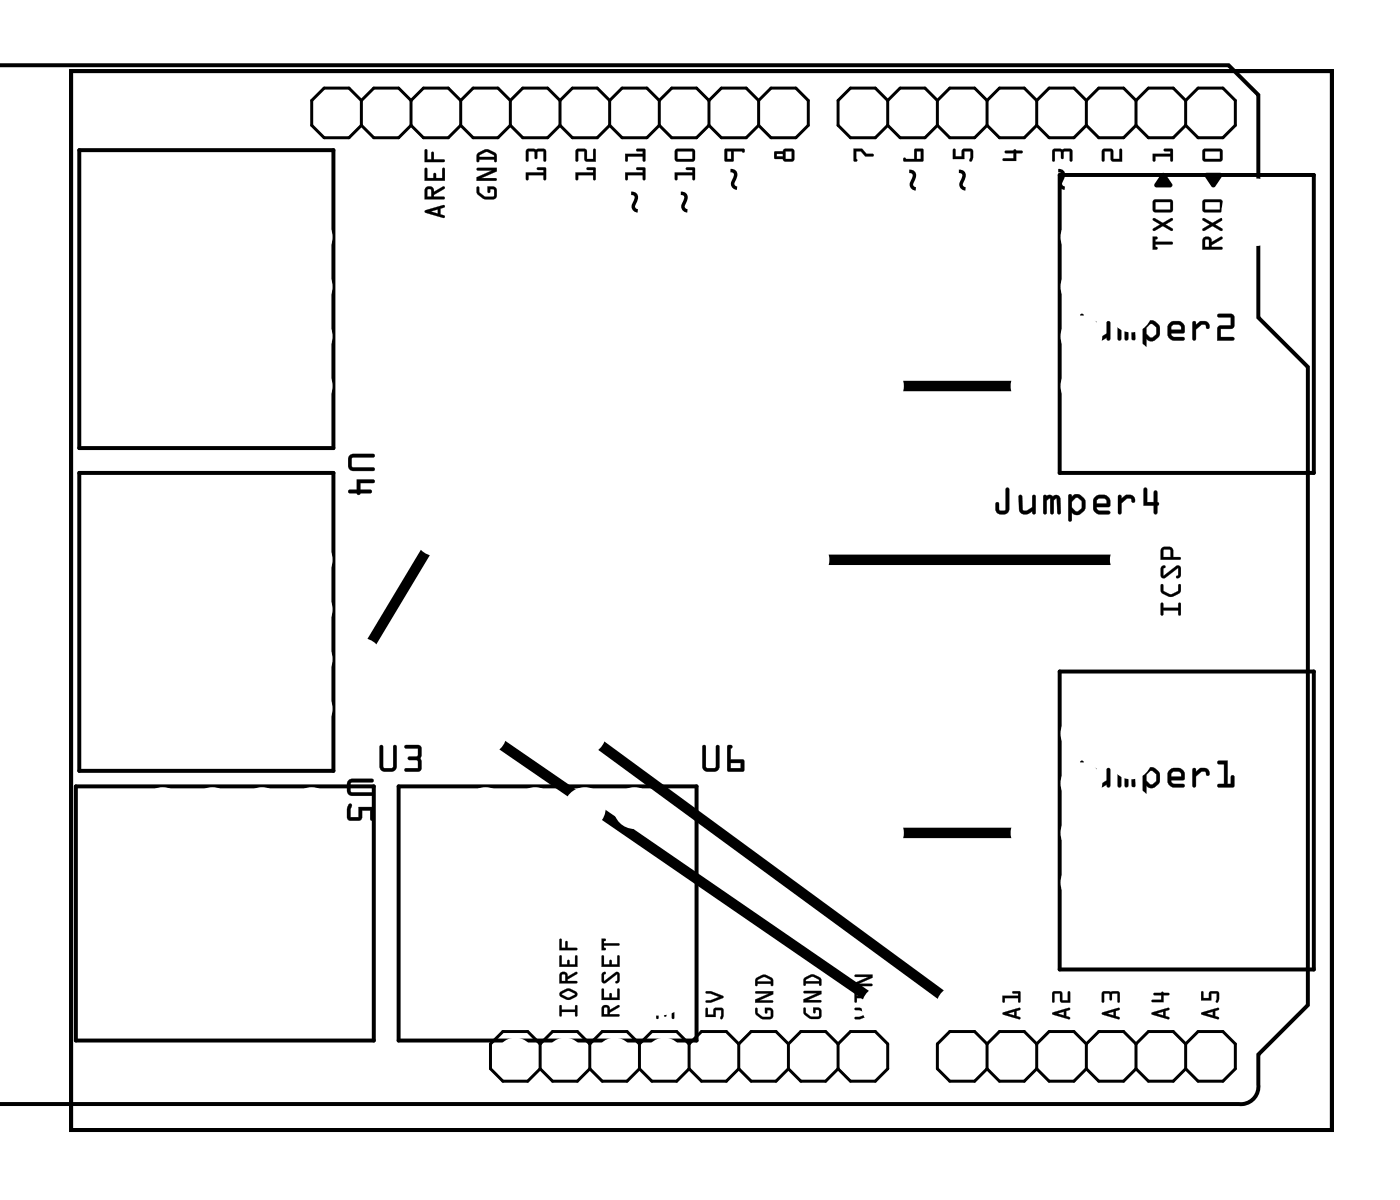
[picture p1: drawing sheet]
<svg xmlns="http://www.w3.org/2000/svg" width="72mm" height="61mm" viewBox="0 0 72 61" stroke-linecap="round" stroke-linejoin="round" font-family="sans-serif">
<path d="M0 3.3h62.8l1.6 1.6v11.3l2.5 2.6v32.6l-2.5 2.5v1.6a.9 .9 0 0 1-1 1h-63.4M3.6 3.6h64.5v54.2h-64.5zM4.1 7.7h13v15.2h-13zM54.2 9h13v15.2h-13zM4.1 24.2h13v15.2h-13zM54.2 34.4h13v15.2h-13zM3.9 40.2h15.2v13h-15.2zM20.4 40.2h15.2v13h-15.2z" fill="none" stroke="#000" stroke-width=".2"/>
<g fill="#000">
<path d="M43.7 7.6h.4l.2 .3h.4v.1h-.4l-.3-.3h-.2l.1 .5-.2 .1zM48.8 7.6h.1v.4h.3v-.4h.5l.1 .4a.11 .11 0 0 1 0 .2 .11 .11 0 0 1-.2 0v-.5h-.3v.4h-.6zM51.4 7.7l.5-.1 .4 .2h-.3v.4h-.7v-.1h.5v-.3h-.4zM53.9 7.6h.9l.1 .1v.5h-.2v-.5l-.3 .1-.1 .3v-.3l-.3-.1v.5l-.1 .1zM56.4 7.6h.5v.1v.4h.4v-.4l.1-.1v.7l-.5-.1-.1-.5h-.3v.5l-.1 .1zM59.4 8.9h.2l.4 .5-.1 .2-.8-.1zM59 7.9h.9v-.2h-.3l-.1-.1h.5v.6h-.1v-.2h-.8v.2l-.1 .1zM61.6 8.9l.8-.1 .1 .2-.4 .6-.5-.6z"/>
<path d="M3.6 3.6h64.5v54.2h-64.5zM3.6 3.6v54.2h64.5v-54.2z"/>
<path d="M21.7 10.8l1-.3v.1l-.2 .1v.3h.2l.1 .1-.1 .1-.9-.3zM21.8 10.8v.1l.9 .2-.2-.1v-.3l.2-.1v-.1zM22 10.8l.4 .1v-.2zM22 10.8l.4-.1v.2zM21.8 9.6a.25 .25 0 0 1 .3-.1 .25 .25 0 0 1 .1 .3l.5-.3 .1 .1-.6 .4v.1h.5l.1 .1h-1.1zM21.8 9.6l-.1 .6h1v-.1h-.5v-.1l.5-.3v-.2l-.5 .3a.24 .24 0 0 0-.1-.2 .24 .24 0 0 0-.3 0zM21.9 9.7v.4h.2l-.1-.4zM21.9 9.7h.2v.4h-.2zM21.7 8.6h.2v.5h.3v-.3l.1 .3h.3v-.4l.1-.1 .1 .6h-1.1zM21.7 8.6v.6h1.1l-.1-.6-.1 .1v.4h-.3l-.1-.2v.2h-.3l-.1-.5zM21.7 7.6l.2 .1v.5h.2v-.4h.1v.4l.5-.1 .1 .2h-1.1zM21.7 7.7v.6l1-.1h-.5l-.1-.4v.4h-.2l-.1-.5z"/>
<path d="M21.8 10.8l.9-.3v.1l-.2 .1v.3l.3 .1-1-.2zM22 10.8l.4 .1v-.2zM21.8 9.6a.24 .24 0 0 1 .3 0 .24 .24 0 0 1 .1 .2l.5-.3v.1l-.5 .4v.1h.5l.1 .1h-1.1zM21.9 9.7v.4h.2v-.4zM21.7 8.6h.2v.5h.3v-.3l.1 .3h.3v-.4l.1-.1 .1 .6h-1.1zM21.7 7.7h.2v.5h.2v-.4l.1 .4h.5h.1l-1.1 .1z"/>
<path d="M24.4 9.6h.1v.3l.4 .2 .4-.1-.1-.3h-.1v.1l-.1 .1-.1-.4 .5 .1v.4l-.1 .2a.65 .65 0 0 1-.9-.6zM24.4 8.6h1v.2l-.8 .3h.7l.1 .1h-1v-.1l.8-.4h-.8zM24.4 7.8a.61 .61 0 0 1 .9 0l.1 .4-.1 .1v-.1h-.8l-.1 .1zM24.5 7.9v.1h.8l-.1-.1-.3-.1z"/>
<path d="M24.4 9.6h.1v.2l.3 .2 .4 .1 .1-.4h-.2v.1l-.1 .1-.1-.4h.4l.1 .2v.4l-.2 .1h-.4l-.4-.3zM24.4 9.6l.1 .4a.68 .68 0 0 0 .9 .1v-.4l-.1-.1-.4-.1 .1 .4 .1-.2h.2l-.1 .4-.4-.1-.3-.2v-.2zM24.4 8.6h1v.2l-.8 .3h.7l.1 .1-1 .1v-.2l.8-.4h-.8zM24.4 8.6v.1h.8l-.8 .4v.1h1l-.1-.1h-.7l.8-.3v-.2zM24.4 7.8l.4-.2 .2 .1 .4 .2v.4h-.1v-.1h-.8l-.1 .1v-.3zM24.5 7.8l-.1 .5 .1-.1h.8v.1h.1v-.4l-.4-.2h-.2zM24.5 8h.8l-.1-.1-.3-.1zM24.5 7.9l.4-.1 .3 .1 .1 .1h-.8z"/>
<path d="M26.9 8.8h.9v-.1h-.3v-.1h.4v.6h-.1v-.2h-.8v.2h-.1zM26.9 7.6h.9l.1 .1v.5h-.1v-.5l-.3 .1-.1 .3-.1-.3-.3-.1v.5l-.1 .1z"/>
<path d="M26.9 8.8h.9v-.1h-.3v-.1h.4v.6h-.1v-.2h-.8v.2h-.1zM26.9 8.8v.4h.1v-.2h.8v.2h.1v-.6h-.4v.1h.3v.1zM26.9 7.6h1v.1v.5h-.1v-.5l-.3 .1-.1 .3-.1-.3-.3-.1v.5l-.1 .1zM26.9 7.7v.6l.1-.1v-.5l.3 .1 .1 .3 .1-.3 .3-.1v.5h.1v-.5l-.1-.1z"/>
<path d="M29.4 8.8h.9v-.1h-.3v-.1h.4l.1 .6h-.2v-.2h-.7v.2h-.1zM29.5 7.6h.4l.1 .1v.4h.3v-.4l.1-.1 .1 .7-.6-.1v-.5h-.3v.5l-.1 .1z"/>
<path d="M29.4 8.8h.9v-.1h-.3v-.1h.4l.1 .6h-.2v-.2h-.7v.2h-.1zM29.4 8.8l.1 .4h.1v-.2h.7l.1 .2h.1l-.1-.6h-.4v.1h.3v.1zM29.5 7.6h.4l.1 .1v.4h.3v-.4l.1-.1 .1 .7-.6-.1v-.5h-.3v.5l-.1 .1zM29.5 7.7v.6l.1-.1v-.5h.3v.5l.6 .1-.1-.7-.1 .1v.4h-.3l-.1-.5z"/>
<path d="M32 8.8h.9v-.1h-.3l-.1-.1h.5v.6h-.1v-.2h-.8v.2h-.1zM32 7.9h.9v-.2h-.3h-.1l.5-.1v.6h-.1v-.2h-.8v.2l-.1 .1z"/>
<path d="M32 8.8h.9v-.1h-.3l-.1-.1h.5v.6h-.1v-.2h-.8v.2h-.1zM32 8.8v.4h.1v-.2h.8v.2h.1v-.6h-.4v.1h.3v.1zM32 7.9h.9v-.2h-.3l-.1-.1h.5v.6h-.1v-.2h-.8v.2l-.1 .1zM32 7.9v.4l.1-.1v-.2h.8v.2h.1v-.6l-.4 .1h.3v.2z"/>
<path d="M34.5 8.8h.9v-.1h-.3v-.1h.4v.6h-.1v-.2h-.7l-.1 .2zM34.6 7.6h.9l.1 .1-.1 .5-.1 .1h-.8l-.1-.2zM34.7 7.7v.4h.7v-.4z"/>
<path d="M34.5 8.8h.9v-.1h-.3v-.1h.4l.1 .6h-.2v-.2h-.7v.2h-.1zM34.5 8.8l.1 .4v-.2h.8v.2h.1v-.6h-.4v.1h.3v.1zM34.6 7.6h.9l.1 .1-.1 .5-.1 .1h-.8l-.1-.2zM34.6 7.7l-.1 .4 .1 .2h.8l.1-.1v-.5v-.1zM34.7 7.7v.4h.7v-.4zM34.6 7.7h.8v.4h-.8z"/>
<path d="M37.1 7.6h.9l.1 .1-.1 .1-.5-.1v.5l-.4 .1v-.1zM37.2 7.7v.4h.2v-.4z"/>
<path d="M37.1 7.6h.9l.1 .1-.1 .1v-.1h-.5v.6h-.4v-.1zM37.1 7.6v.7l.4-.1v-.5l.5 .1 .1-.1-.1-.1zM37.2 7.7v.4h.2v-.4zM37.2 7.7h.2v.4h-.2z"/>
<path d="M39.6 7.8l.4-.1 .2-.1h.3l.1 .1v.5l-.4 .1-.2-.2h-.4zM40.2 7.7v.4h.3v-.4zM39.7 7.9v.1h.3v-.1z"/>
<path d="M39.6 7.8l.4-.1 .2-.1h.4v.1v.5l-.4 .1-.2-.2h-.4zM39.6 7.8v.3h.5l.1 .2 .4-.1v-.5l-.1-.1h-.3l-.1 .1zM40.2 7.7v.4h.3v-.4zM40.2 7.7h.3v.4h-.3zM39.7 7.9v.1h.3v-.1zM39.7 7.9h.4v.1h-.4z"/>
<path d="M43.7 7.6h.4l.2 .3h.4v.1h-.4l-.3-.3h-.2l.1 .5-.2 .1zM43.7 7.6v.7l.1-.1v-.5h.2l.3 .3h.4v-.1h-.4l-.2-.3z"/>
<path d="M46.2 8.1h.6v-.5h.4v.7h-.9zM46.9 7.7v.4h.2v-.4z"/>
<path d="M46.2 8.1h.6v-.5h.4v.7h-.9zM46.2 8.1l.1 .2h.9v-.6l-.4-.1v.5zM46.9 7.7v.4h.2v-.4zM46.9 7.7h.2v.4h-.2z"/>
<path d="M48.8 7.6h.1v.4h.3v-.4h.5l.1 .1-.1 .5h-.1v-.5h-.3v.4h-.6zM48.8 7.6l-.1 .5h.6v-.4h.3v.5a.11 .11 0 0 0 .2 0 .11 .11 0 0 0 0-.2l-.1-.4-.5 .1v.3h-.3v-.3z"/>
<path d="M51.4 7.7h.4l.1-.1 .4 .2h-.3v.4h-.7v-.1h.5v-.3h-.4zM51.4 7.7v.1h.5v.3h-.6v.1h.7v-.4h.3l-.4-.2z"/>
<path d="M55.3 16.1h.1v1.1a.37 .37 0 0 1-.3 .2 .37 .37 0 0 1-.4-.2v-.3a.1 .1 0 0 1 .1-.1 .1 .1 0 0 1 .1 .1v.3h.3zM55.3 16.1v1.1h-.4l-.1-.4-.1 .1v.3a.35 .35 0 0 0 .4 .2 .35 .35 0 0 0 .3-.2v-1.1zM55.9 16.4l.2 .1v.7h.1l.4-.1v-.6a.1 .1 0 0 1 .1-.1 .1 .1 0 0 1 .1 .1v.8a.1 .1 0 0 1-.1 .1 .1 .1 0 0 1-.1-.1 .39 .39 0 0 1-.7-.1zM56 16.5l-.1 .7a.32 .32 0 0 0 .5 .2l.2-.1 .1 .1h.1v-.9h-.2v.6l-.4 .1h-.1v-.7zM57.2 16.4h.3l.2 .1a.21 .21 0 0 1 .2-.1 .21 .21 0 0 1 .1 .2l.1 .7a.1 .1 0 0 1-.1 .1 .1 .1 0 0 1-.1-.1l-.1-.7-.1 .1v.6a.1 .1 0 0 1-.1 .1 .1 .1 0 0 1-.1-.1v-.7l-.1 .1v.6a.1 .1 0 0 1-.1 .1 .1 .1 0 0 1-.1-.1zM57.2 16.5v.9l.1-.1v-.6l.2-.1 .1 .8h.1v-.7l.1-.1 .1 .7 .1 .1v-.8a.21 .21 0 0 0-.1-.2 .21 .21 0 0 0-.2 .1l-.2-.1zM58.5 16.4h.1v.1l.2-.1h.2l.3 .2v.2a.5 .5 0 0 1-.2 .6l-.3 .1-.2-.2v.4a.1 .1 0 0 1-.1 .1 .1 .1 0 0 1 0-.1zM58.5 16.4v1.3v.1l.1-.1v-.4l.2 .1h.3l.2-.2v-.4l-.3-.4h-.2l-.2 .1v-.1zM58.8 16.6l-.2 .2v.3l.3 .2 .2-.2v-.3l-.2-.2zM58.8 16.6h.1l.3 .2v.3l-.3 .2-.3-.2v-.3zM59.8 16.5l.3-.1h.2l.2 .1 .1 .2v.3h-.7l.1 .2h.5a.1 .1 0 0 1 .1 .1 .1 .1 0 0 1-.1 .1h-.5l-.2-.1-.1-.2zM59.8 16.6l-.1 .5 .1 .2 .2 .1h.6l-.1-.1-.5-.1-.1-.1v-.1h.7v-.3l-.1-.2-.2-.1h-.2zM59.9 16.7v.2h.5l-.1-.3zM59.9 16.7l.4-.1 .1 .3h-.5zM61 16.4h.2v.2l.2-.2a.33 .33 0 0 1 .3 0 .33 .33 0 0 1 .2 .4 .14 .14 0 0 1-.2 0 .14 .14 0 0 1-.1-.2h-.1l-.3 .3v.4a.1 .1 0 0 1-.1 .1 .1 .1 0 0 1-.1-.1zM61 16.5l.1 .9h.1v-.6l.3-.2h.1l.2 .2a.23 .23 0 0 0 0-.2 .23 .23 0 0 0-.2-.2h-.2l-.2 .2-.1-.1zM62.3 16.1l.7-.1 .1 .2v.6h-.7v.4h.6a.1 .1 0 0 1 .1 .1 .1 .1 0 0 1-.1 .1h-.7v-.7l.7-.1v-.4h-.7zM62.3 16.1v.1h.7v.5h-.7v.7h.8v-.1l-.7-.1v-.4h.7v-.6l-.1-.1z"/>
<path d="M55.3 16.1h.1v1.1a.36 .36 0 0 1-.3 .2 .36 .36 0 0 1-.4-.2v-.3l.1-.1 .1 .1v.3h.3zM55.9 16.5h.2v.7h.1l.4-.1v-.6h.2v.9h-.2v-.1a.38 .38 0 0 1-.4 .1 .38 .38 0 0 1-.3-.2zM57.2 16.5h.8v.9h-.1l-.1-.8-.1 .1v.7h-.2v-.8l-.1 .1-.1 .7h-.1zM58.5 16.4h.1v.1l.2-.1h.2l.3 .3a.54 .54 0 0 1-.4 .8l-.3-.2v.4h-.1zM58.8 16.6l-.2 .2v.3l.3 .2 .2-.2 .1-.3-.3-.2zM59.8 16.6l.3-.2h.2l.2 .1 .1 .2v.3l-.7 .1 .1 .1h.5l.1 .2h-.6l-.2-.1-.1-.2zM59.9 16.7v.2h.5l-.1-.3zM61 16.5h.1l.1 .1 .2-.2a.33 .33 0 0 1 .3 .1 .33 .33 0 0 1 .2 .3 .12 .12 0 0 1-.2 0 .12 .12 0 0 1 0-.2h-.2l-.3 .3v.5h-.1zM62.3 16.1h.7l.1 .1v.6h-.7v.4h.7v.2h-.8v-.7l.7-.1v-.4h-.7z"/>
<path d="M53.9 7.6h.9l.1 .1v.5h-.2v-.5l-.3 .1-.1 .3-.1-.3-.2-.1v.5l-.1 .1zM53.9 7.7v.6l.1-.1v-.5l.3 .1v.3l.1-.3 .3-.1v.5h.1v-.5v-.1z"/>
<path d="M56.4 7.6h.5l.1 .1-.1 .4h.4v-.4l.1-.1v.7l-.6-.1v-.5h-.3v.5l-.1 .1zM56.4 7.7v.6l.1-.1v-.5h.3l.1 .5 .5 .1v-.7l-.1 .1v.4h-.4v-.5z"/>
<path d="M59 12.1h.2l-.1 .3h.8l.1 .1h-.9l.1 .2-.2 .1zM59 11.2l.5 .2 .5-.2v.1l-.4 .2 .4 .3h-.1l-.4-.2-.5 .2v-.1l.3-.2-.3-.2zM59 10.2h.9l.1 .1v.5l-.1 .1h-.9v-.2zM59.1 10.3v.4h.8v-.4z"/>
<path d="M59 12.1h.2l-.1 .3h.8l.1 .1h-.9l.1 .2-.2 .1zM59 12.1v.7l.2-.1-.1-.1v-.1h.9l-.1-.1h-.8v-.2h.1zM59 11.2l.5 .2 .5-.2v.1l-.4 .2 .4 .3h-.1l-.4-.2-.5 .2v-.1l.3-.2-.3-.2zM59 11.2v.1l.4 .2-.4 .2v.1l.5-.2 .4 .2h.1l-.4-.3 .4-.2v-.1l-.5 .2zM59 10.2h.9l.1 .1v.5l-.1 .1h-.9v-.2zM59 10.2v.5l.1 .1 .8 .1 .1-.1v-.5l-.1-.1zM59.1 10.3v.4h.8v-.4zM59.1 10.3h.8v.4h-.8z"/>
<path d="M59 7.9h.9v-.2h-.3l-.1-.1h.5v.6h-.1v-.2h-.8v.2l-.1 .1zM59 7.9v.4l.1-.1v-.2h.8v.2h.1v-.6l-.5 .1h.1h.3v.2z"/>
<path d="M61.5 7.6h1v.1v.5l-.1 .1h-.8l-.1-.2zM61.6 7.7v.4h.8v-.4z"/>
<path d="M61.5 7.6h1v.1v.5l-.1 .1h-.8l-.1-.2zM61.6 7.7l-.1 .4 .1 .1 .8 .1 .1-.1v-.5v-.1zM61.6 7.7v.4h.8v-.4zM61.6 7.7h.8v.4h-.8z"/>
<path d="M61.6 12.2a.24 .24 0 0 1 .3-.1 .24 .24 0 0 1 .1 .3l.5-.3v.1l-.5 .3v.1h.5v.1l-1 .1zM61.7 12.3l-.1 .3h.2v-.3zM61.5 11.2l.5 .2 .5-.2v.1l-.3 .2 .3 .3h-.1l-.4-.2-.5 .2v-.1l.4-.2-.4-.2zM61.5 10.2h1v.1v.5l-.1 .1h-.8l-.1-.2zM61.6 10.3v.4h.8v-.4z"/>
<path d="M61.6 12.2a.25 .25 0 0 1 .3-.1 .25 .25 0 0 1 .1 .3l.5-.3v.1l-.5 .3v.1h.5v.1l-1 .1zM61.6 12.2l-.1 .6 1-.1v-.1h-.5v-.1l.5-.3v-.1l-.5 .3a.24 .24 0 0 0-.1-.3 .24 .24 0 0 0-.3 .1zM61.7 12.3l-.1 .3h.2v-.3zM61.7 12.3h.1l.1 .3h-.3zM61.5 11.2l.5 .2 .5-.2v.1l-.3 .2 .3 .3h-.1l-.4-.2-.5 .2v-.1l.4-.2-.4-.2zM61.5 11.2v.1l.4 .2-.4 .2 .1 .1 .4-.2 .4 .2h.1l-.4-.3 .4-.2v-.1l-.5 .2zM61.5 10.2h1v.1v.5l-.1 .1h-.8l-.1-.2zM61.6 10.2l-.1 .5 .1 .1 .8 .1 .1-.1v-.5v-.1zM61.6 10.3v.4h.8v-.4zM61.6 10.3h.8v.4h-.8z"/>
<path d="M17.8 39.9l.2-.1h1.1v.2h-.1h-1l-.1 .4 .1 .1h1l.1 .2h-1.2l-.1-.3zM17.9 41.1l.1 .1-.1 .6h.4v-.5h.8v.6h-.2v-.4h-.4v.4l-.6 .1-.1-.2v-.4z"/>
<path d="M17.8 39.9l.2-.1h1a.1 .1 0 0 1 .1 .1 .1 .1 0 0 1-.1 .1h-1l-.1 .1 .1 .4h1a.1 .1 0 0 1 .1 .1 .1 .1 0 0 1-.1 .1h-1.1l-.2-.3zM17.8 39.9v.5l.1 .3h1.2l-.1-.2h-1l-.1-.1 .1-.4h1h.1v-.1l-1.1-.1zM17.9 41.1l.1 .1-.1 .6h.4v-.5h.8v.6a.1 .1 0 0 1-.1 .1 .1 .1 0 0 1-.1-.1v-.4h-.4v.4l-.1 .1-.6-.1-.1-.5zM17.9 41.1l-.1 .3v.4l.1 .2 .6-.1v-.4h.4l.1 .4h.1v-.6h-.8l.1 .5h-.5l.1-.6z"/>
<path d="M17.9 23.3l.2-.1h1l.1 .1-.1 .1h-1.1v.4l.1 .1h1l.1 .1-1.2 .1-.2-.3zM18.3 24.5l.8 .1v.1h-.7v.4h.6v.1h-.6l-.1 .1v-.1h-.5l.1-.1h.4z"/>
<path d="M17.9 23.3l.2-.1h1a.1 .1 0 0 1 .1 .1 .1 .1 0 0 1-.1 .1h-1l-.1 .1v.4h1.1a.1 .1 0 0 1 .1 .1 .1 .1 0 0 1-.1 .1h-1.1l-.2-.3zM17.9 23.3l-.1 .5 .2 .3 1.2-.1-.1-.1h-1l-.1-.1v-.4h1.1l.1-.1-.1-.1h-1zM18.2 24.5h.9a.1 .1 0 0 1 .1 .1 .1 .1 0 0 1-.1 .1h-.7v.4l.5-.1a.1 .1 0 0 1 .1 .1 .1 .1 0 0 1-.1 .1h-.5a.09 .09 0 0 1-.1 .1 .09 .09 0 0 1 0-.1h-.4a.1 .1 0 0 1-.1-.1 .1 .1 0 0 1 .1-.1l.4 .1zM18.3 24.5v.6h-.4l-.1 .1h.5v.1l.1-.1h.6v-.1h-.6v-.4h.7v-.1z"/>
<path d="M19.4 38.1l.2 .1v1l.1 .1 .4-.1v-1a.1 .1 0 0 1 .1-.1 .1 .1 0 0 1 .1 .1v1.1l-.2 .2h-.4l-.2-.1-.1-.2zM19.5 38.1l-.1 1.2 .2 .1h.5l.2-.2v-1l-.1-.1-.1 .1v1l-.4 .1-.1-.1v-1zM20.7 38.1h.7l.2 .2-.1 .5 .1 .6-.2 .1h-.6a.1 .1 0 0 1-.1-.1 .1 .1 0 0 1 .1-.1h.6l-.1-.4h-.4a.1 .1 0 0 1 0-.1 .1 .1 0 0 1 0-.1h.5v-.4h-.7zM20.7 38.1v.2h.7v.4h-.5v.1v.1h.5v.4h-.6l-.1 .1 .7 .1 .2-.2-.1-.5v-.6l-.1-.1z"/>
<path d="M19.4 38.1l.2 .1v1l.1 .1 .4-.1v-1l.1-.1 .1 .1v1l-.2 .3h-.5l-.2-.2zM20.7 38.1h.7l.1 .1v.6l.1 .5-.2 .2-.7-.1 .1-.1h.6v-.4h-.5v-.1v-.1h.5v-.4h-.7z"/>
<path d="M35.9 38.1l.2 .1v1l.1 .1 .4-.1v-1a.1 .1 0 0 1 .1-.1 .1 .1 0 0 1 .1 .1v1.1l-.2 .2h-.4l-.2-.1-.1-.2zM36 38.1v1.2l.1 .1h.5l.2-.2v-1l-.1-.1-.1 .1v1l-.4 .1-.1-.1v-1zM37.2 38.1h.2a.09 .09 0 0 1 .1 .1 .09 .09 0 0 1-.1 .1v.6h.7l-.1 .6-.8-.1zM37.2 38.1v1.3l.8 .1 .1-.6h-.7v-.6l.1-.1zM37.4 39v.3h.5v-.3zM37.4 39h.5v.3h-.5z"/>
<path d="M36 38.1l.1 .1v1l.1 .1 .4-.1v-1l.1-.1 .1 .1v1l-.2 .3h-.5l-.2-.2zM37.2 38.1l.3 .1-.1 .1v.6h.7l-.1 .6-.8-.1zM37.4 39v.3h.5v-.3z"/>
<path d="M51.5 25h.1v1a.37 .37 0 0 1-.3 .3 .37 .37 0 0 1-.4-.3v-.2a.1 .1 0 0 1 .1-.1 .1 .1 0 0 1 .1 .1v.3h.3zM51.5 25l-.1 1.1h-.3l-.1-.4h-.1v.3a.35 .35 0 0 0 .4 .3 .35 .35 0 0 0 .3-.3v-1zM52.1 25.3l.2 .1v.6l.1 .1 .4-.2v-.5a.1 .1 0 0 1 .1-.1 .1 .1 0 0 1 .1 .1v.8a.1 .1 0 0 1-.1 .1 .1 .1 0 0 1-.1-.1 .39 .39 0 0 1-.7-.1zM52.1 25.3v.8a.32 .32 0 0 0 .5 .2l.2-.2 .1 .2 .1-.1v-.8h-.2v.6l-.4 .1-.1-.1v-.6zM53.4 25.3h.3l.2 .1a.21 .21 0 0 1 .2-.1 .21 .21 0 0 1 .1 .2l.1 .7a.1 .1 0 0 1-.1 .1 .1 .1 0 0 1-.1-.1l-.1-.7-.1 .1v.6a.1 .1 0 0 1-.1 .1 .1 .1 0 0 1-.1-.1v-.7l-.2 .1 .1 .6a.1 .1 0 0 1-.1 .1 .1 .1 0 0 1-.1-.1zM53.4 25.3v1l.1-.1v-.6l.2-.1 .1 .8 .1-.1v-.6l.1-.1 .1 .7 .1 .1v-.8a.21 .21 0 0 0-.1-.2 .21 .21 0 0 0-.2 .1l-.2-.1zM54.7 25.3h.1v.1l.2-.1h.2l.2 .2 .1 .2a.5 .5 0 0 1-.2 .6h-.3l-.2-.1v.4a.1 .1 0 0 1-.1 .1 .1 .1 0 0 1-.1-.1zM54.7 25.3v1.3v.1l.1-.1v-.4l.2 .1h.3l.2-.2v-.4l-.3-.4h-.2l-.2 .1v-.1zM55 25.5l-.2 .2v.2l.3 .3 .2-.2v-.3l-.2-.2zM55 25.5h.1l.3 .2-.1 .3-.2 .2-.3-.3v-.2zM56 25.4l.2-.1h.3l.2 .1 .1 .2v.3h-.7l.1 .2h.5a.1 .1 0 0 1 .1 .1 .1 .1 0 0 1-.1 .1h-.5l-.2-.1-.1-.2zM56 25.5l-.1 .5 .1 .2 .2 .1h.6l-.1-.2h-.5l-.1-.1v-.1h.7v-.3l-.1-.2-.2-.1h-.3zM56.1 25.6v.2h.5l-.1-.3zM56.1 25.6l.4-.1 .1 .3h-.5zM57.2 25.3h.1l.1 .2 .2-.2a.33 .33 0 0 1 .3 0 .33 .33 0 0 1 .2 .4 .14 .14 0 0 1-.2 0 .14 .14 0 0 1-.1-.2h-.1l-.3 .2v.5a.1 .1 0 0 1-.1 .1 .1 .1 0 0 1-.1-.1zM57.2 25.3v1l.2-.1v-.5l.3-.2h.1l.2 .2a.23 .23 0 0 0 0-.3 .23 .23 0 0 0-.2-.1h-.2l-.2 .2-.1-.2zM58.5 25h.2v.7h.3v-.5a.1 .1 0 0 1 .1-.1 .1 .1 0 0 1 .1 .1v.5a.09 .09 0 0 1 .1 .1 .09 .09 0 0 1-.1 .1v.3a.1 .1 0 0 1-.1 .1 .1 .1 0 0 1-.1-.1v-.3h-.5zM58.5 25v.9h.5v.3l.1 .1 .1-.4 .1-.1-.1-.1v-.5h-.2v.5h-.3v-.7z"/>
<path d="M51.5 25h.1v1a.36 .36 0 0 1-.3 .3 .36 .36 0 0 1-.4-.3v-.3h.1h.1v.4h.3zM52.1 25.3l.2 .1v.6l.1 .1 .4-.2v-.5l.2-.1v1h-.2v-.1a.38 .38 0 0 1-.4 .1 .38 .38 0 0 1-.3-.2zM53.4 25.3l.8 .1v.9h-.1l-.1-.8-.1 .1v.7h-.2v-.8l-.2 .1v.7h-.1zM54.7 25.3h.1v.1l.2-.1h.2l.3 .3a.54 .54 0 0 1-.4 .7l-.3-.1v.4h-.1zM55 25.5l-.2 .2v.2l.3 .3 .2-.2v-.3l-.2-.2zM56 25.4l.2-.1h.3l.2 .1 .1 .2v.3l-.7 .1 .1 .1h.5l.1 .2h-.6l-.2-.1-.1-.2zM56.1 25.6v.2h.5l-.1-.3zM57.2 25.3h.1l.1 .2 .2-.2a.33 .33 0 0 1 .3 0 .33 .33 0 0 1 .2 .4 .12 .12 0 0 1-.2 0 .12 .12 0 0 1 0-.2h-.2l-.3 .2v.6h-.2zM58.5 25h.2v.7h.3v-.6h.2v.6l.1 .1-.1 .1-.1 .4h-.1v-.4h-.5z"/>
<path d="M59.4 30.8l.1 .1v.2h.8v-.2l.1-.1v.6h-.1v-.2h-.8v.2l-.1 .1zM59.4 29.9h.1v.3l.4 .2 .4-.2v-.3h.1a.47 .47 0 0 1-.5 .6l-.5-.2zM59.4 29h.2l-.1 .1v.3l.7-.4 .1-.1 .1 .2v.4l-.1 .1-.1-.1 .1-.1v-.3l-.7 .5h-.1l-.1-.2zM59.4 28h.5l.1 .1v.4h.4v.1h-1zM59.5 28.1v.4h.4v-.4z"/>
<path d="M59.4 30.8l.1 .1v.2h.8v-.2l.1-.1v.6h-.1v-.2h-.8v.2l-.1 .1zM59.4 30.9v.6l.1-.1v-.2h.8v.2h.1v-.6l-.1 .1v.2h-.8v-.2zM59.4 29.9h.1v.3l.4 .2 .4-.2v-.3h.1v.3l-.3 .3h-.3l-.4-.2zM59.4 29.9v.4l.5 .2a.48 .48 0 0 0 .5-.6h-.1v.3l-.4 .2-.4-.2v-.3zM59.4 29h.2l-.1 .1v.3l.7-.4 .1-.1 .1 .2v.4l-.1 .1-.1-.1 .1-.1v-.3l-.7 .5h-.1l-.1-.2zM59.4 29v.4l.1 .2h.1l.7-.5v.3l-.1 .1 .1 .1 .1-.1v-.4l-.1-.2-.1 .1-.7 .5v-.4l.1-.1zM59.4 28h.5l.1 .1v.4h.4v.1h-1zM59.4 28v.6h1v-.1h-.4v-.4l-.1-.1zM59.5 28.1v.4h.4v-.4zM59.5 28.1h.4v.4h-.4z"/>
<path d="M28.6 51.4h.1v.2h.7v-.2h.1v.6h-.1v-.2h-.7v.2zM28.7 50.7l.4-.1 .4 .1v.2l-.5 .2-.3-.1zM28.7 50.8l.4 .2 .3-.1-.3-.2zM28.7 49.8a.22 .22 0 0 1 .2-.1 .22 .22 0 0 1 .1 .3l.5-.3v.1l-.5 .3v.1h.5v.1h-.9zM28.8 49.9l-.1 .3h.2v-.3zM28.6 48.9h.1v.4h.3l.1-.2v.2h.3v-.4h.1v.6h-.9zM28.6 48l.1 .1v.4h.2l.1-.4v.4h.5v.1h-.9z"/>
<path d="M28.6 51.4h.1v.2h.7v-.2h.1v.6h-.1v-.2h-.7v.2zM28.6 51.4l.1 .6v-.2h.7v.2h.1v-.6l-.1 .3h-.7v-.2zM28.7 50.7l.4-.1 .4 .1v.2l-.3 .2h-.2l-.3-.1zM28.7 50.7v.3l.3 .1 .5-.2v-.2l-.4-.1zM28.7 50.8l.4 .2 .3-.1-.3-.2zM28.7 50.8l.4-.1 .3 .2-.3 .1zM28.7 49.8a.22 .22 0 0 1 .2-.1 .22 .22 0 0 1 .1 .3l.5-.3v.1l-.5 .3v.1h.5v.1h-.9zM28.7 49.8l-.1 .5h.9v-.1h-.5v-.1l.5-.3v-.1l-.5 .3a.21 .21 0 0 0-.1-.3 .21 .21 0 0 0-.2 .1zM28.8 49.9l-.1 .3h.2v-.3zM28.7 49.8l.2 .1v.3h-.2zM28.6 48.9h.1v.4h.3l.1-.2v.2h.3v-.4h.1v.6h-.9zM28.6 48.9v.6h.9v-.6h-.1v.4h-.3v-.2l-.1 .2h-.3v-.4zM28.6 48l.1 .1v.4h.2l.1-.4v.4h.5v.1h-.9zM28.6 48v.6h.9v-.1h-.5v-.4l-.1 .4h-.2v-.4z"/>
<path d="M30.8 51.5a.22 .22 0 0 1 .3-.1 .22 .22 0 0 1 .1 .3l.5-.3v.1l-.5 .3v.1h.4l.1 .1h-.9zM30.9 51.5v.4h.2v-.3zM30.8 50.6h.1v.4h.3v-.2l.1 .2h.3v-.4h.1v.5h-.9zM30.8 49.8h.2l-.1 .1v.3l.7-.5 .1 .1v.4l-.2 .1 .1-.2v-.3l-.7 .5-.1-.1zM30.8 48.9h.1v.4h.3v-.2l.1 .2h.3v-.4h.1v.6h-.9zM30.8 48l.2 .1-.1 .2h.7h.1l-.8 .1 .1 .2h-.2z"/>
<path d="M30.8 51.5a.22 .22 0 0 1 .3-.1 .22 .22 0 0 1 .1 .3l.5-.3v.1l-.5 .3v.1h.4l.1 .1h-.9zM30.8 51.5v.5h.9l-.1-.1h-.4v-.1l.5-.3v-.1l-.5 .3a.21 .21 0 0 0-.1-.3 .21 .21 0 0 0-.3 .1zM30.9 51.6v.3h.2v-.3zM30.9 51.5l.2 .1v.3h-.2zM30.8 50.6h.1v.4h.3v-.2l.1 .2h.3v-.4h.1v.6h-.9zM30.8 50.6v.5h.9v-.5h-.1v.4h-.3l-.1-.2v.2h-.3v-.4zM30.8 49.8l.2-.1-.1 .2v.3l.6-.5h.1l.1 .1v.4l-.1 .1h-.1l.1-.1v-.4l-.6 .5h-.1l-.1-.1zM30.8 49.8v.4l.1 .1h.1l.6-.5v.3l-.1 .2 .2-.1v-.4l-.1-.1-.7 .5v-.3l.1-.1zM30.8 48.9h.1v.4h.3v-.2l.1 .2h.3v-.4h.1v.6h-.9zM30.8 48.9v.6h.9v-.6h-.1v.4h-.3l-.1-.2v.2h-.3v-.4zM30.8 48l.2 .1-.1 .2 .7-.1 .1 .1-.8 .1 .1 .2h-.2zM30.8 48v.6h.2l-.1-.2 .8-.1h-.1h-.7l.1-.2z"/>
<path d="M33.6 51.6l.8-.1 .1 .6h-.1v-.4h-.3l-.1 .3-.1-.3h-.2v.4h-.1zM33.6 50.7h.2l.6 .2 .1 .1-.7 .3h-.2v-.1l.7-.2-.7-.2zM33.6 49.9l.8-.1 .1 .6h-.1v-.4h-.3l-.1 .3-.1-.3h-.2v.4h-.1z"/>
<path d="M33.6 51.6l.8-.1 .1 .2v.4h-.1v-.4h-.3l-.1 .3-.1-.3h-.2v.4h-.1zM33.6 51.6v.5h.1v-.4h.3v.3l.1-.3h.3v.4h.1l-.1-.5zM33.6 50.7h.2l.7 .2v.1l-.7 .3h-.2v-.1l.7-.2-.7-.2zM33.6 50.7v.1l.7 .2-.7 .2v.1h.2l.7-.3-.1-.1-.6-.2zM33.6 49.9l.8-.1 .1 .2v.4h-.1v-.4h-.3l-.1 .3-.1-.3h-.2v.4h-.1zM33.6 49.9v.5h.1v-.4h.3v.3l.1-.3h.3v.4h.1l-.1-.5z"/>
<path d="M36.1 51.6h.1v.3h.3v-.3h.4l.1 .3a.1 .1 0 0 1 0 .2 .1 .1 0 0 1-.2 0l.1-.4h-.3v.3h-.5zM36.1 50.7h.3l.6 .2v.1l-.6 .3h-.3v-.1l.7-.2-.7-.2z"/>
<path d="M36.1 51.6h.1v.3h.3v-.3h.4l.1 .1v.4h-.2l.1-.4h-.3v.3h-.5zM36.1 51.6v.4h.5v-.3h.3v.4a.1 .1 0 0 0 .1 0 .1 .1 0 0 0 0-.2l-.1-.3h-.4v.3h-.3v-.3zM36.1 50.7h.3l.6 .2v.1l-.6 .3h-.3v-.1l.7-.2-.7-.2zM36.1 50.7v.1l.7 .2-.7 .2v.1h.3l.6-.3v-.1l-.6-.2z"/>
<path d="M38.6 51.6h.1l.1 .2 .3 .2h.3v-.3h-.2v.1h-.1v-.2h.4v.4l-.1 .1a.58 .58 0 0 1-.8-.5zM38.6 50.7h.9v.2l-.7 .3h.7v.1h-.9v-.2l.7-.3h-.6zM38.7 50a.54 .54 0 0 1 .8 0v.4l-.1-.1h-.7v.1zM38.8 50.1l-.1 .1h.7l-.3-.2z"/>
<path d="M38.6 51.6h.1l.1 .2 .2 .2h.4v-.3h-.2v.1l-.1-.3 .3 .1 .1 .1v.3l-.1 .1h-.4l-.4-.2zM38.7 51.6v.3a.61 .61 0 0 0 .8 .1v-.3l-.1-.1h-.3l.1 .2v-.1h.2v.3h-.4l-.3-.2v-.2zM38.6 50.7h1v.2l-.8 .3h.7l.1 .1h-1v-.2l.7-.3h-.6zM38.7 50.7v.1h.6l-.7 .3v.2h.9v-.1h-.7l.7-.3v-.2zM38.7 50l.3-.1h.2l.3 .2 .1 .3h-.2v-.1h-.7v.1zM38.7 50v.4v-.1h.7l.1 .1v-.3l-.3-.2h-.2zM38.8 50.1l-.1 .1h.7l-.3-.2zM38.8 50.1l.3-.1 .3 .1v.1h-.7z"/>
<path d="M41.1 51.6h.1v.2l.3 .2 .4-.1v-.2h-.2v.1h-.1v-.3l.4 .1v.3l-.1 .2a.58 .58 0 0 1-.8-.5zM41.1 50.7h.9v.1l-.7 .4h.7l-.9 .1v-.2l.7-.3h-.6zM41.2 50a.54 .54 0 0 1 .8 0v.4l-.1-.1h-.7l-.1 .1zM41.2 50.1v.1h.7l-.3-.2z"/>
<path d="M41.1 51.6h.1v.2l.2 .2h.4l.1-.3h-.2v.1h-.1v-.3h.3l.1 .1v.4l-.2 .1h-.4l-.3-.2zM41.1 51.6l.1 .3a.61 .61 0 0 0 .8 .1v-.3l-.1-.1-.3-.1v.3l.1-.1h.2l-.1 .3h-.4l-.2-.2v-.2zM41.1 50.7h.9v.2l-.7 .3h.7l-.9 .1v-.2l.7-.3h-.6zM41.1 50.7l.1 .1h.6l-.7 .3v.2l.9-.1h-.7l.7-.4v-.1zM41.2 50l.3-.2 .2 .1 .3 .1v.4h-.1v-.1h-.7l-.1 .1zM41.2 50l-.1 .4 .1-.1h.7v.1h.1v-.3l-.3-.2h-.3zM41.2 50.1v.1h.7l-.3-.2zM41.2 50.1l.4-.1 .3 .1v.1h-.7z"/>
<path d="M43.7 51.6h.3l.6 .2v.1l-.6 .2h-.3v-.1l.7-.2-.7-.1zM43.7 50.7h.1v.2h.7v-.2h.1v.6h-.1v-.2h-.7v.2h-.1zM43.7 49.9h.9v.1l-.7 .3h.7v.1h-.9v-.1l.7-.3h-.6z"/>
<path d="M43.7 51.6l.3-.1 .6 .3v.1l-.6 .2h-.3v-.1l.7-.2-.7-.1zM43.7 51.6l.1 .1 .6 .1-.6 .2v.1h.2l.6-.2v-.1l-.6-.2zM43.7 50.7h.1v.2h.7v-.2h.1v.6h-.1v-.2h-.7v.2h-.1zM43.7 50.7l.1 .6v-.2h.7v.2h.1v-.6l-.1 .2h-.7v-.2zM43.7 49.9l.9-.1v.2l-.7 .3h.7v.1h-.9v-.1l.7-.3h-.6zM43.7 49.9l.1 .1h.6l-.7 .3v.1h.9v-.1h-.7l.7-.3v-.1z"/>
<path d="M48.7 51.8l.9-.3 .1 .2h-.2v.3l.2 .1-.9-.2zM48.8 51.8v.1l.8 .2-.1-.1v-.3l.1-.1v-.1zM49 51.8l.3 .1v-.2zM49 51.8l.3-.1v.2zM48.8 50.7h.8l.1 .1v.4l-.2 .1h-.7l-.1-.1zM48.8 50.7l-.1 .5 .1 .1h.7l.1-.1v-.5zM48.9 50.8v.4h.6v-.4zM48.9 50.8h.6v.4h-.6z"/>
<path d="M48.8 51.8l.8-.2-.1 .1v.3l.2 .1-.9-.2zM49 51.8l.3 .1v-.2zM48.8 50.7h.8l.1 .5-.2 .1h-.7l-.1-.1zM48.9 50.8v.4h.6v-.4z"/>
<path d="M51.3 51.8l.9-.3v.2h-.2v.3l.2 .1-.9-.2zM51.3 51.8v.1l.9 .2-.2-.1v-.3l.2-.1-.1-.1zM51.6 51.8l.3 .1v-.2zM51.5 51.8l.4-.1v.2zM51.3 50.9h.8v-.1h-.3v-.1h.4v.6h-.1v-.2h-.7v.2h-.1zM51.3 50.9v.4l.1-.2h.7v.2h.1v-.6h-.4v.1h.3v.1z"/>
<path d="M51.3 51.8l.9-.2-.2 .1v.3l.2 .1-.9-.2zM51.6 51.8l.3 .1v-.2zM51.3 50.9h.8v-.1h-.3v-.1h.4v.6h-.1v-.2h-.7v.2h-.1z"/>
<path d="M53.8 51.8l.9-.3v.2h-.2v.3l.2 .1-.8-.2zM53.8 51.8l.1 .1 .8 .2-.2-.1v-.3l.2-.1v-.1zM54.1 51.8l.3 .1v-.2zM54.1 51.8l.3-.1v.2zM53.9 50.7h.4v.5h.3v-.4l.1-.1v.6h-.4l-.1-.5h-.3v.4v.1zM53.9 50.7v.6v-.1v-.4h.3l.1 .4 .4 .1v-.6l-.1 .1v.4h-.3v-.5z"/>
<path d="M53.8 51.8l.9-.2-.2 .1v.3l.2 .1-.8-.2zM54.1 51.8l.3 .1v-.2zM53.9 50.7h.4v.5h.3v-.4l.1-.1v.6h-.4l-.1-.5h-.3v.4v.1z"/>
<path d="M55.3 38.9l.1 .1v1a.37 .37 0 0 1-.3 .3 .37 .37 0 0 1-.4-.3v-.3a.1 .1 0 0 1 .1-.1 .1 .1 0 0 1 .1 .1v.4h.3zM55.3 38.9v1.1l-.4 .1-.1-.4h-.1v.3a.35 .35 0 0 0 .4 .3 .35 .35 0 0 0 .3-.3v-1zM55.9 39.3h.2v.7l.1 .1 .4-.2v-.5a.1 .1 0 0 1 .1-.1 .1 .1 0 0 1 .1 .1v.8a.1 .1 0 0 1-.1 .1 .11 .11 0 0 1-.1-.2 .39 .39 0 0 1-.7-.1zM56 39.3l-.1 .7a.32 .32 0 0 0 .5 .2l.2-.1 .1 .2 .1-.1v-.9h-.2v.6l-.4 .2-.1-.1v-.7zM57.2 39.3h.3l.2 .1a.21 .21 0 0 1 .2-.1 .21 .21 0 0 1 .1 .2l.1 .7a.1 .1 0 0 1-.1 .1 .1 .1 0 0 1-.1-.1l-.1-.7-.1 .1v.6a.1 .1 0 0 1-.1 .1 .1 .1 0 0 1-.1-.1v-.7l-.1 .1v.6a.1 .1 0 0 1-.1 .1 .1 .1 0 0 1-.1-.1zM57.2 39.3v1l.1-.1v-.6l.2-.1 .1 .7h.1v-.6l.1-.1 .1 .7h.1v-.7a.21 .21 0 0 0-.1-.2 .21 .21 0 0 0-.2 .1l-.2-.1zM58.5 39.3h.1v.1l.2-.2 .2 .1 .3 .2v.1a.5 .5 0 0 1-.2 .7h-.3l-.2-.1v.4a.1 .1 0 0 1-.1 .1 .1 .1 0 0 1 0-.1zM58.5 39.3v1.3h.1v-.4l.2 .1 .3-.1 .2-.2v-.4l-.3-.3h-.2l-.2 .1v-.1zM58.8 39.4l-.2 .2v.3l.3 .2 .2-.1v-.4l-.2-.2zM58.8 39.4h.1l.3 .2v.4l-.3 .1-.3-.2v-.3zM59.8 39.4l.3-.1h.2l.2 .1 .1 .2v.3h-.7l.1 .2h.5a.1 .1 0 0 1 .1 .1 .1 .1 0 0 1-.1 .1h-.5l-.2-.1-.1-.2zM59.8 39.4l-.1 .6 .1 .2 .2 .1 .6-.1-.1-.1h-.5l-.1-.1v-.1h.7v-.3l-.1-.2-.2-.1h-.2zM59.9 39.5v.2h.5l-.1-.2zM59.9 39.5h.4l.1 .2h-.5zM61 39.3h.2v.2l.2-.2a.33 .33 0 0 1 .3 0 .33 .33 0 0 1 .2 .3 .14 .14 0 0 1-.2 .1 .14 .14 0 0 1-.1-.2h-.1l-.3 .2v.5a.1 .1 0 0 1-.1 .1 .1 .1 0 0 1-.1-.1zM61 39.3l.1 1 .1-.1v-.5l.3-.2h.1l.2 .2a.23 .23 0 0 0 0-.3 .23 .23 0 0 0-.2-.1h-.2l-.2 .2-.1-.2zM62.3 38.9h.5v1.2h.2v-.4a.1 .1 0 0 1 .1-.1 .1 .1 0 0 1 0 .1v.6h-.7a.1 .1 0 0 1-.1-.1 .1 .1 0 0 1 .1-.1h.2v-1h-.3zM62.3 38.9v.2h.3v1h-.3v.1l.8 .1v-.6h-.1v.4h-.2v-1.2z"/>
<path d="M55.3 38.9l.1 .1v1a.36 .36 0 0 1-.3 .3 .36 .36 0 0 1-.4-.3v-.3h.1h.1v.4l.3-.1zM55.9 39.3h.2v.7l.1 .1 .4-.2v-.6h.2v1h-.2v-.2a.38 .38 0 0 1-.4 .2 .38 .38 0 0 1-.3-.3zM57.2 39.3h.8v1l-.1-.1-.1-.7-.1 .1v.7l-.2-.1v-.7l-.1 .1-.1 .6-.1 .1zM58.5 39.3h.1v.1l.2-.1h.2l.3 .3a.54 .54 0 0 1-.4 .7l-.3-.1v.4h-.1zM58.8 39.4l-.2 .2v.3l.3 .2 .2-.1 .1-.4-.3-.2zM59.8 39.4l.3-.1h.2l.2 .1 .1 .2v.3l-.7 .1 .1 .1h.5l.1 .2h-.6l-.2-.1-.1-.2zM59.9 39.5v.2h.5l-.1-.2zM61 39.3h.1l.1 .2 .2-.2a.33 .33 0 0 1 .3 0 .33 .33 0 0 1 .2 .3 .12 .12 0 0 1-.2 0 .12 .12 0 0 1 0-.1h-.2l-.3 .2v.5l-.1 .1zM62.3 38.9h.5v1.2h.2v-.4h.1v.6l-.8-.1v-.1h.3v-1h-.3z"/>
<path d="M56.4 51.8l.8-.3 .1 .2h-.2v.3l.2 .1-.9-.2zM56.4 51.8v.1l.9 .2-.2-.1v-.3l.2-.1-.1-.1zM56.6 51.8l.4 .1v-.2zM56.6 51.8l.4-.1v.2zM56.4 50.7h.8l.1 .1v.5h-.1v-.5h-.3l-.1 .4-.1-.4h-.2v.4l-.1 .1zM56.4 50.7v.6l.1-.1v-.4h.2l.1 .4 .1-.4h.3v.5h.1l-.1-.6z"/>
<path d="M56.4 51.8l.8-.2h.1l-.2 .1v.3l.2 .1-.9-.2zM56.6 51.8l.4 .1v-.2zM56.4 50.7h.8l.1 .6h-.1v-.5h-.3l-.1 .4-.1-.4h-.2v.4l-.1 .1z"/>
<path d="M58.9 51.8l.9-.3v.2h-.2v.3l.2 .1-.9-.2zM58.9 51.8v.1l.9 .2-.2-.1v-.3l.2-.1v-.1zM59.2 51.8l.3 .1v-.2zM59.2 51.8l.3-.1v.2zM59 50.8l.5-.1 .3 .1-.3 .1v.4h-.5l-.1-.2h.5v-.2h-.4zM59 50.8v.1h.4v.2l-.5 .1 .1 .1h.5v-.4l.3-.1-.3-.1z"/>
<path d="M58.9 51.8l.9-.2-.2 .1v.3l.2 .1-.9-.2zM59.2 51.8l.3 .1v-.2zM59 50.8l.5-.1 .3 .1-.3 .1v.4h-.5l-.1-.2h.5v-.2h-.4z"/>
<path d="M61.4 51.8l.9-.3 .1 .2h-.2v.3l.2 .1-.9-.2zM61.5 51.8v.1l.8 .2-.1-.1v-.3l.1-.1v-.1zM61.7 51.8l.3 .1v-.2zM61.7 51.8l.3-.1v.2zM61.5 50.7h.1v.4h.2l.1-.4h.4l.1 .1-.1 .5-.1-.1v-.4h-.2v.4h-.6zM61.5 50.7l-.1 .5h.6v-.4h.2v.4a.1 .1 0 0 0 .1 0 .1 .1 0 0 0 .1-.1l-.1-.4h-.4l-.1 .4h-.2l-.1-.4z"/>
<path d="M61.5 51.8l.8-.2-.1 .1v.3l.2 .1-.9-.2zM61.7 51.8l.3 .1v-.2zM61.5 50.7h.1v.4h.2l.1-.4h.4l.1 .4a.1 .1 0 0 1-.1 .1 .1 .1 0 0 1-.1 0v-.4h-.2v.4h-.6z"/>
</g>
<g fill="none" stroke="#000" stroke-width=".15">
<path d="M18.5 5.1l-.6-.6h-1.3l-.7 .6v1.3l.7 .6h1.3l.6-.6M18.5 6.4l.6 .6h1.3l.6-.6M18.5 5.1v1.3M18.5 5.1l.6-.6h1.3l.6 .6M21 6.4l.7 .6h1.2l.7-.6M21 5.1l.7-.6h1.2l.7 .6M21 5.1v1.3M23.6 6.4l.6 .6h1.3l.6-.6M23.6 5.1l.6-.6h1.3l.6 .6M23.6 5.1v1.3M26.1 6.4l.6 .6h1.3l.6-.6M26.1 5.1l.6-.6h1.3l.6 .6"/>
<path d="M26.1 5.1v1.3M28.6 6.4l.7 .6h1.3l.6-.6M28.6 5.1l.7-.6h1.3l.6 .6M28.6 5.1v1.3M31.2 6.4l.6 .6h1.3l.6-.6M31.2 5.1l.6-.6h1.3l.6 .6M31.2 5.1v1.3M33.7 6.4l.7 .6h1.2l.7-.6M33.7 5.1l.7-.6h1.2l.7 .6M33.7 5.1v1.3M36.3 6.4l.6 .6h1.3l.6-.6M36.3 5.1l.6-.6h1.3l.6 .6"/>
<path d="M36.3 5.1v1.3M38.8 5.1l.6-.6h1.3l.6 .6v1.3l-.6 .6h-1.3l-.6-.6M38.8 5.1v1.3M45.4 5.1l-.6-.6h-1.3l-.6 .6v1.3l.6 .6h1.3l.6-.6M45.4 6.4l.6 .6h1.3l.6-.6M45.4 5.1l.6-.6h1.3l.6 .6M45.4 5.1v1.3M47.9 5.1v1.3M47.9 6.4l.7 .6h1.3l.6-.6M47.9 5.1l.7-.6h1.3l.6 .6M50.5 5.1v1.3M50.5 6.4l.6 .6h1.3l.6-.6"/>
<path d="M50.5 5.1l.6-.6h1.3l.6 .6M53 5.1v1.3M53 6.4l.7 .6h1.2l.7-.6M53 5.1l.7-.6h1.2l.7 .6M55.6 5.1v1.3M55.6 6.4l.6 .6h1.3l.6-.6M55.6 5.1l.6-.6h1.3l.6 .6M58.1 5.1v1.3M58.1 6.4l.6 .6h1.3l.6-.6M58.1 5.1l.6-.6h1.3l.6 .6M60.6 5.1v1.3M60.6 5.1l.7-.6h1.3l.6 .6v1.3l-.6 .6h-1.3l-.7-.6"/>
<path d="M27.6 53.4l-.6-.6h-1.3l-.6 .6v1.3l.6 .6h1.3l.6-.6M27.6 53.4l.7-.6h1.2l.7 .6M27.6 54.7l.7 .6h1.2l.7-.6M27.6 53.4v1.3M30.2 53.4l.6-.6h1.3l.6 .6M30.2 54.7l.6 .6h1.3l.6-.6M30.2 53.4v1.3M32.7 53.4l.6-.6h1.3l.6 .6M32.7 54.7l.6 .6h1.3l.6-.6M32.7 53.4v1.3M35.2 53.4l.7-.6h1.3l.6 .6M35.2 54.7l.7 .6h1.3l.6-.6"/>
<path d="M35.2 53.4v1.3M37.8 53.4l.6-.6h1.3l.6 .6M37.8 54.7l.6 .6h1.3l.6-.6M37.8 53.4v1.3M40.3 53.4l.7-.6h1.2l.7 .6M40.3 54.7l.7 .6h1.2l.7-.6M40.3 53.4v1.3M42.9 53.4l.6-.6h1.3l.6 .6v1.3l-.6 .6h-1.3l-.6-.6M42.9 53.4v1.3M50.5 53.4l-.6-.6h-1.3l-.7 .6v1.3l.7 .6h1.3l.6-.6M50.5 53.4l.6-.6h1.3l.6 .6M50.5 54.7l.6 .6h1.3l.6-.6"/>
<path d="M50.5 53.4v1.3M53 53.4l.7-.6h1.2l.7 .6M53 54.7l.7 .6h1.2l.7-.6M53 53.4v1.3M55.6 53.4l.6-.6h1.3l.6 .6M55.6 54.7l.6 .6h1.3l.6-.6M55.6 53.4v1.3M58.1 53.4l.6-.6h1.3l.6 .6M58.1 53.4v1.3M58.1 54.7l.6 .6h1.3l.6-.6M60.6 53.4l.7-.6h1.3l.6 .6v1.3l-.6 .6h-1.3l-.7-.6M60.6 53.4v1.3"/>
</g>
<path d="M32.3 9.9h.2l.1 .2-.2 .5 .1 .1 .1 .1M34.8 9.9h.2l.1 .2-.2 .5 .1 .1 .2 .1M37.4 8.7l.2 .1v.1l-.1 .5v.2h.2M46.5 8.8h.2l.1 .2-.2 .4 .1 .2 .1 .1M49 8.8h.3v.2l-.1 .4v.2l.2 .1M54.1 8.7l.2 .1 .1 .1-.2 .5 .1 .2h.2" fill="none" stroke="#000" stroke-width=".18"/>
<path d="M46.1 19.7h5.7M21.8 28.2l-2.8 4.7M25.6 38.1l18.8 12.9M30.7 38.1l17.5 12.8M42.3 28.6h14.6M46.1 42.6h5.7" fill="none" stroke="#000" stroke-width=".53"/>
<circle cx="55.3" cy="12.1" r=".72" fill="#fff"/>
<circle cx="55.3" cy="12.1" r=".72" fill="none" stroke="#fff" stroke-width=".69" stroke-linecap="butt"/>
<circle cx="57.9" cy="13.4" r=".72" fill="#fff"/>
<circle cx="57.9" cy="13.4" r=".72" fill="none" stroke="#fff" stroke-width=".69" stroke-linecap="butt"/>
<circle cx="55.3" cy="14.7" r=".72" fill="#fff"/>
<circle cx="55.3" cy="14.7" r=".72" fill="none" stroke="#fff" stroke-width=".69" stroke-linecap="butt"/>
<circle cx="55.3" cy="17.2" r=".72" fill="#fff"/>
<circle cx="55.3" cy="17.2" r=".72" fill="none" stroke="#fff" stroke-width=".69" stroke-linecap="butt"/>
<circle cx="55.3" cy="19.7" r=".72" fill="#fff"/>
<circle cx="55.3" cy="19.7" r=".72" fill="none" stroke="#fff" stroke-width=".69" stroke-linecap="butt"/>
<circle cx="57.9" cy="15.9" r=".72" fill="#fff"/>
<circle cx="57.9" cy="15.9" r=".72" fill="none" stroke="#fff" stroke-width=".69" stroke-linecap="butt"/>
<circle cx="57.9" cy="18.5" r=".72" fill="#fff"/>
<circle cx="57.9" cy="18.5" r=".72" fill="none" stroke="#fff" stroke-width=".69" stroke-linecap="butt"/>
<circle cx="57.9" cy="21" r=".72" fill="#fff"/>
<circle cx="57.9" cy="21" r=".72" fill="none" stroke="#fff" stroke-width=".69" stroke-linecap="butt"/>
<path d="M56.9 20.1h1.9v1.9h-1.9zM57.4 21a.5 .5 0 0 0 1 0 .5 .5 0 0 0-1 0z" fill="#fff"/>
<g fill="none" stroke="#fff" stroke-width=".25">
<path d="M56.9 20.1h1.9v1.9h-1.9z"/>
<circle cx="57.9" cy="21" r=".5"/>
</g>
<circle cx="64.2" cy="22.3" r="1.6" fill="#fff"/>
<circle cx="64.2" cy="22.3" r="1.6" fill="none" stroke="#fff" stroke-width=".25"/>
<circle cx="64.2" cy="10.9" r="1.6" fill="#fff"/>
<circle cx="64.2" cy="10.9" r="1.6" fill="none" stroke="#fff" stroke-width=".25"/>
<circle cx="51.8" cy="54" r=".67" fill="#fff"/>
<circle cx="51.8" cy="54" r=".67" fill="none" stroke="#fff" stroke-width=".57"/>
<circle cx="54.3" cy="54" r=".67" fill="#fff"/>
<circle cx="54.3" cy="54" r=".67" fill="none" stroke="#fff" stroke-width=".57"/>
<circle cx="56.8" cy="54" r=".67" fill="#fff"/>
<circle cx="56.8" cy="54" r=".67" fill="none" stroke="#fff" stroke-width=".57"/>
<circle cx="59.4" cy="54" r=".67" fill="#fff"/>
<circle cx="59.4" cy="54" r=".67" fill="none" stroke="#fff" stroke-width=".57"/>
<circle cx="61.9" cy="54" r=".67" fill="#fff"/>
<circle cx="61.9" cy="54" r=".67" fill="none" stroke="#fff" stroke-width=".57"/>
<circle cx="40.1" cy="5.8" r=".67" fill="#fff"/>
<circle cx="40.1" cy="5.8" r=".67" fill="none" stroke="#fff" stroke-width=".57"/>
<circle cx="37.5" cy="5.8" r=".67" fill="#fff"/>
<circle cx="37.5" cy="5.8" r=".67" fill="none" stroke="#fff" stroke-width=".57"/>
<circle cx="35" cy="5.8" r=".67" fill="#fff"/>
<circle cx="35" cy="5.8" r=".67" fill="none" stroke="#fff" stroke-width=".57"/>
<circle cx="32.5" cy="5.8" r=".67" fill="#fff"/>
<circle cx="32.5" cy="5.8" r=".67" fill="none" stroke="#fff" stroke-width=".57"/>
<circle cx="29.9" cy="5.8" r=".67" fill="#fff"/>
<circle cx="29.9" cy="5.8" r=".67" fill="none" stroke="#fff" stroke-width=".57"/>
<circle cx="27.4" cy="5.8" r=".67" fill="#fff"/>
<circle cx="27.4" cy="5.8" r=".67" fill="none" stroke="#fff" stroke-width=".57"/>
<circle cx="24.8" cy="5.8" r=".67" fill="#fff"/>
<circle cx="24.8" cy="5.8" r=".67" fill="none" stroke="#fff" stroke-width=".57"/>
<circle cx="22.3" cy="5.8" r=".67" fill="#fff"/>
<circle cx="22.3" cy="5.8" r=".67" fill="none" stroke="#fff" stroke-width=".57"/>
<circle cx="19.8" cy="5.8" r=".67" fill="#fff"/>
<circle cx="19.8" cy="5.8" r=".67" fill="none" stroke="#fff" stroke-width=".57"/>
<circle cx="17.2" cy="5.8" r=".67" fill="#fff"/>
<circle cx="17.2" cy="5.8" r=".67" fill="none" stroke="#fff" stroke-width=".57"/>
<circle cx="61.9" cy="5.8" r=".67" fill="#fff"/>
<circle cx="61.9" cy="5.8" r=".67" fill="none" stroke="#fff" stroke-width=".57"/>
<circle cx="59.4" cy="5.8" r=".67" fill="#fff"/>
<circle cx="59.4" cy="5.8" r=".67" fill="none" stroke="#fff" stroke-width=".57"/>
<circle cx="56.8" cy="5.8" r=".67" fill="#fff"/>
<circle cx="56.8" cy="5.8" r=".67" fill="none" stroke="#fff" stroke-width=".57"/>
<circle cx="54.3" cy="5.8" r=".67" fill="#fff"/>
<circle cx="54.3" cy="5.8" r=".67" fill="none" stroke="#fff" stroke-width=".57"/>
<circle cx="51.8" cy="5.8" r=".67" fill="#fff"/>
<circle cx="51.8" cy="5.8" r=".67" fill="none" stroke="#fff" stroke-width=".57"/>
<circle cx="49.2" cy="5.8" r=".67" fill="#fff"/>
<circle cx="49.2" cy="5.8" r=".67" fill="none" stroke="#fff" stroke-width=".57"/>
<circle cx="46.7" cy="5.8" r=".67" fill="#fff"/>
<circle cx="46.7" cy="5.8" r=".67" fill="none" stroke="#fff" stroke-width=".57"/>
<circle cx="44.1" cy="5.8" r=".67" fill="#fff"/>
<circle cx="44.1" cy="5.8" r=".67" fill="none" stroke="#fff" stroke-width=".57"/>
<circle cx="28.9" cy="54" r=".67" fill="#fff"/>
<circle cx="28.9" cy="54" r=".67" fill="none" stroke="#fff" stroke-width=".57"/>
<circle cx="26.4" cy="54" r=".67" fill="#fff"/>
<circle cx="26.4" cy="54" r=".67" fill="none" stroke="#fff" stroke-width=".57"/>
<circle cx="31.4" cy="54" r=".67" fill="#fff"/>
<circle cx="31.4" cy="54" r=".67" fill="none" stroke="#fff" stroke-width=".57"/>
<circle cx="34" cy="54" r=".67" fill="#fff"/>
<circle cx="34" cy="54" r=".67" fill="none" stroke="#fff" stroke-width=".57"/>
<circle cx="36.5" cy="54" r=".67" fill="#fff"/>
<circle cx="36.5" cy="54" r=".67" fill="none" stroke="#fff" stroke-width=".57"/>
<circle cx="39.1" cy="54" r=".67" fill="#fff"/>
<circle cx="39.1" cy="54" r=".67" fill="none" stroke="#fff" stroke-width=".57"/>
<circle cx="41.6" cy="54" r=".67" fill="#fff"/>
<circle cx="41.6" cy="54" r=".67" fill="none" stroke="#fff" stroke-width=".57"/>
<circle cx="44.1" cy="54" r=".67" fill="#fff"/>
<circle cx="44.1" cy="54" r=".67" fill="none" stroke="#fff" stroke-width=".57"/>
<circle cx="49.2" cy="54" r=".67" fill="#fff"/>
<circle cx="49.2" cy="54" r=".67" fill="none" stroke="#fff" stroke-width=".57"/>
<circle cx="64.4" cy="26" r=".67" fill="#fff"/>
<circle cx="64.4" cy="26" r=".67" fill="none" stroke="#fff" stroke-width=".57"/>
<circle cx="61.9" cy="26" r=".67" fill="#fff"/>
<circle cx="61.9" cy="26" r=".67" fill="none" stroke="#fff" stroke-width=".57"/>
<circle cx="64.4" cy="28.5" r=".67" fill="#fff"/>
<circle cx="64.4" cy="28.5" r=".67" fill="none" stroke="#fff" stroke-width=".57"/>
<circle cx="61.9" cy="28.5" r=".67" fill="#fff"/>
<circle cx="61.9" cy="28.5" r=".67" fill="none" stroke="#fff" stroke-width=".57"/>
<circle cx="64.4" cy="31.1" r=".67" fill="#fff"/>
<circle cx="64.4" cy="31.1" r=".67" fill="none" stroke="#fff" stroke-width=".57"/>
<circle cx="61.9" cy="31.1" r=".67" fill="#fff"/>
<circle cx="61.9" cy="31.1" r=".67" fill="none" stroke="#fff" stroke-width=".57"/>
<circle cx="55.3" cy="37.5" r=".72" fill="#fff"/>
<circle cx="55.3" cy="37.5" r=".72" fill="none" stroke="#fff" stroke-width=".69" stroke-linecap="butt"/>
<circle cx="57.9" cy="38.8" r=".72" fill="#fff"/>
<circle cx="57.9" cy="38.8" r=".72" fill="none" stroke="#fff" stroke-width=".69" stroke-linecap="butt"/>
<circle cx="55.3" cy="40.1" r=".72" fill="#fff"/>
<circle cx="55.3" cy="40.1" r=".72" fill="none" stroke="#fff" stroke-width=".69" stroke-linecap="butt"/>
<circle cx="55.3" cy="42.6" r=".72" fill="#fff"/>
<circle cx="55.3" cy="42.6" r=".72" fill="none" stroke="#fff" stroke-width=".69" stroke-linecap="butt"/>
<circle cx="55.3" cy="45.1" r=".72" fill="#fff"/>
<circle cx="55.3" cy="45.1" r=".72" fill="none" stroke="#fff" stroke-width=".69" stroke-linecap="butt"/>
<circle cx="57.9" cy="41.3" r=".72" fill="#fff"/>
<circle cx="57.9" cy="41.3" r=".72" fill="none" stroke="#fff" stroke-width=".69" stroke-linecap="butt"/>
<circle cx="57.9" cy="43.9" r=".72" fill="#fff"/>
<circle cx="57.9" cy="43.9" r=".72" fill="none" stroke="#fff" stroke-width=".69" stroke-linecap="butt"/>
<circle cx="57.9" cy="46.4" r=".72" fill="#fff"/>
<circle cx="57.9" cy="46.4" r=".72" fill="none" stroke="#fff" stroke-width=".69" stroke-linecap="butt"/>
<path d="M56.9 45.5h1.9v1.9h-1.9zM57.4 46.4a.5 .5 0 0 0 1 0 .5 .5 0 0 0-1 0z" fill="#fff"/>
<g fill="none" stroke="#fff" stroke-width=".25">
<path d="M56.9 45.5h1.9v1.9h-1.9z"/>
<circle cx="57.9" cy="46.4" r=".5"/>
</g>
<circle cx="64.2" cy="47.7" r="1.6" fill="#fff"/>
<circle cx="64.2" cy="47.7" r="1.6" fill="none" stroke="#fff" stroke-width=".25"/>
<circle cx="64.2" cy="36.3" r="1.6" fill="#fff"/>
<circle cx="64.2" cy="36.3" r="1.6" fill="none" stroke="#fff" stroke-width=".25"/>
<circle cx="45.2" cy="42.6" r=".7" fill="#fff"/>
<circle cx="45.2" cy="42.6" r=".7" fill="none" stroke="#fff" stroke-width=".76" stroke-linecap="butt"/>
<circle cx="52.8" cy="42.6" r=".7" fill="#fff"/>
<circle cx="52.8" cy="42.6" r=".7" fill="none" stroke="#fff" stroke-width=".76" stroke-linecap="butt"/>
<circle cx="45.2" cy="19.7" r=".7" fill="#fff"/>
<circle cx="45.2" cy="19.7" r=".7" fill="none" stroke="#fff" stroke-width=".76" stroke-linecap="butt"/>
<circle cx="52.8" cy="19.7" r=".7" fill="#fff"/>
<circle cx="52.8" cy="19.7" r=".7" fill="none" stroke="#fff" stroke-width=".76" stroke-linecap="butt"/>
<circle cx="15.9" cy="41.3" r=".72" fill="#fff"/>
<circle cx="15.9" cy="41.3" r=".72" fill="none" stroke="#fff" stroke-width=".69" stroke-linecap="butt"/>
<circle cx="14.7" cy="43.9" r=".72" fill="#fff"/>
<circle cx="14.7" cy="43.9" r=".72" fill="none" stroke="#fff" stroke-width=".69" stroke-linecap="butt"/>
<circle cx="13.4" cy="41.3" r=".72" fill="#fff"/>
<circle cx="13.4" cy="41.3" r=".72" fill="none" stroke="#fff" stroke-width=".69" stroke-linecap="butt"/>
<circle cx="10.9" cy="41.3" r=".72" fill="#fff"/>
<circle cx="10.9" cy="41.3" r=".72" fill="none" stroke="#fff" stroke-width=".69" stroke-linecap="butt"/>
<circle cx="8.3" cy="41.3" r=".72" fill="#fff"/>
<circle cx="8.3" cy="41.3" r=".72" fill="none" stroke="#fff" stroke-width=".69" stroke-linecap="butt"/>
<circle cx="12.1" cy="43.9" r=".72" fill="#fff"/>
<circle cx="12.1" cy="43.9" r=".72" fill="none" stroke="#fff" stroke-width=".69" stroke-linecap="butt"/>
<circle cx="9.6" cy="43.9" r=".72" fill="#fff"/>
<circle cx="9.6" cy="43.9" r=".72" fill="none" stroke="#fff" stroke-width=".69" stroke-linecap="butt"/>
<circle cx="7.1" cy="43.9" r=".72" fill="#fff"/>
<circle cx="7.1" cy="43.9" r=".72" fill="none" stroke="#fff" stroke-width=".69" stroke-linecap="butt"/>
<path d="M6.1 42.9h1.9v1.9h-1.9zM6.6 43.9a.5 .5 0 0 0 1 0 .5 .5 0 0 0-1 0z" fill="#fff"/>
<g fill="none" stroke="#fff" stroke-width=".25">
<path d="M6.1 42.9h1.9v1.9h-1.9z"/>
<circle cx="7.1" cy="43.9" r=".5"/>
</g>
<circle cx="5.8" cy="50.2" r="1.6" fill="#fff"/>
<circle cx="5.8" cy="50.2" r="1.6" fill="none" stroke="#fff" stroke-width=".25"/>
<circle cx="17.2" cy="50.2" r="1.6" fill="#fff"/>
<circle cx="17.2" cy="50.2" r="1.6" fill="none" stroke="#fff" stroke-width=".25"/>
<circle cx="15.9" cy="19.7" r=".72" fill="#fff"/>
<circle cx="15.9" cy="19.7" r=".72" fill="none" stroke="#fff" stroke-width=".69" stroke-linecap="butt"/>
<circle cx="13.4" cy="18.5" r=".72" fill="#fff"/>
<circle cx="13.4" cy="18.5" r=".72" fill="none" stroke="#fff" stroke-width=".69" stroke-linecap="butt"/>
<circle cx="15.9" cy="17.2" r=".72" fill="#fff"/>
<circle cx="15.9" cy="17.2" r=".72" fill="none" stroke="#fff" stroke-width=".69" stroke-linecap="butt"/>
<circle cx="15.9" cy="14.7" r=".72" fill="#fff"/>
<circle cx="15.9" cy="14.7" r=".72" fill="none" stroke="#fff" stroke-width=".69" stroke-linecap="butt"/>
<circle cx="15.9" cy="12.1" r=".72" fill="#fff"/>
<circle cx="15.9" cy="12.1" r=".72" fill="none" stroke="#fff" stroke-width=".69" stroke-linecap="butt"/>
<circle cx="13.4" cy="15.9" r=".72" fill="#fff"/>
<circle cx="13.4" cy="15.9" r=".72" fill="none" stroke="#fff" stroke-width=".69" stroke-linecap="butt"/>
<circle cx="13.4" cy="13.4" r=".72" fill="#fff"/>
<circle cx="13.4" cy="13.4" r=".72" fill="none" stroke="#fff" stroke-width=".69" stroke-linecap="butt"/>
<circle cx="13.4" cy="10.9" r=".72" fill="#fff"/>
<circle cx="13.4" cy="10.9" r=".72" fill="none" stroke="#fff" stroke-width=".69" stroke-linecap="butt"/>
<path d="M12.5 9.9h1.8v1.9h-1.8zM12.9 10.9a.5 .5 0 0 0 1 0 .5 .5 0 0 0-1 0z" fill="#fff"/>
<g fill="none" stroke="#fff" stroke-width=".25">
<path d="M12.5 9.9h1.8v1.9h-1.8z"/>
<circle cx="13.4" cy="10.9" r=".5"/>
</g>
<circle cx="7.1" cy="9.6" r="1.6" fill="#fff"/>
<circle cx="7.1" cy="9.6" r="1.6" fill="none" stroke="#fff" stroke-width=".25"/>
<circle cx="7.1" cy="21" r="1.6" fill="#fff"/>
<circle cx="7.1" cy="21" r="1.6" fill="none" stroke="#fff" stroke-width=".25"/>
<circle cx="15.9" cy="36.3" r=".72" fill="#fff"/>
<circle cx="15.9" cy="36.3" r=".72" fill="none" stroke="#fff" stroke-width=".69" stroke-linecap="butt"/>
<circle cx="13.4" cy="35" r=".72" fill="#fff"/>
<circle cx="13.4" cy="35" r=".72" fill="none" stroke="#fff" stroke-width=".69" stroke-linecap="butt"/>
<circle cx="15.9" cy="33.7" r=".72" fill="#fff"/>
<circle cx="15.9" cy="33.7" r=".72" fill="none" stroke="#fff" stroke-width=".69" stroke-linecap="butt"/>
<circle cx="15.9" cy="31.2" r=".72" fill="#fff"/>
<circle cx="15.9" cy="31.2" r=".72" fill="none" stroke="#fff" stroke-width=".69" stroke-linecap="butt"/>
<circle cx="15.9" cy="28.6" r=".72" fill="#fff"/>
<circle cx="15.9" cy="28.6" r=".72" fill="none" stroke="#fff" stroke-width=".69" stroke-linecap="butt"/>
<circle cx="13.4" cy="32.4" r=".72" fill="#fff"/>
<circle cx="13.4" cy="32.4" r=".72" fill="none" stroke="#fff" stroke-width=".69" stroke-linecap="butt"/>
<circle cx="13.4" cy="29.9" r=".72" fill="#fff"/>
<circle cx="13.4" cy="29.9" r=".72" fill="none" stroke="#fff" stroke-width=".69" stroke-linecap="butt"/>
<circle cx="13.4" cy="27.4" r=".72" fill="#fff"/>
<circle cx="13.4" cy="27.4" r=".72" fill="none" stroke="#fff" stroke-width=".69" stroke-linecap="butt"/>
<path d="M12.5 26.4h1.8v1.9h-1.8zM12.9 27.4a.5 .5 0 0 0 1 0 .5 .5 0 0 0-1 0z" fill="#fff"/>
<g fill="none" stroke="#fff" stroke-width=".25">
<path d="M12.5 26.4h1.8v1.9h-1.8z"/>
<circle cx="13.4" cy="27.4" r=".5"/>
</g>
<circle cx="7.1" cy="26.1" r="1.6" fill="#fff"/>
<circle cx="7.1" cy="26.1" r="1.6" fill="none" stroke="#fff" stroke-width=".25"/>
<circle cx="7.1" cy="37.5" r="1.6" fill="#fff"/>
<circle cx="7.1" cy="37.5" r="1.6" fill="none" stroke="#fff" stroke-width=".25"/>
<circle cx="32.5" cy="41.3" r=".72" fill="#fff"/>
<circle cx="32.5" cy="41.3" r=".72" fill="none" stroke="#fff" stroke-width=".69" stroke-linecap="butt"/>
<circle cx="31.2" cy="43.9" r=".72" fill="#fff"/>
<circle cx="31.2" cy="43.9" r=".72" fill="none" stroke="#fff" stroke-width=".69" stroke-linecap="butt"/>
<circle cx="29.9" cy="41.3" r=".72" fill="#fff"/>
<circle cx="29.9" cy="41.3" r=".72" fill="none" stroke="#fff" stroke-width=".69" stroke-linecap="butt"/>
<circle cx="27.4" cy="41.3" r=".72" fill="#fff"/>
<circle cx="27.4" cy="41.3" r=".72" fill="none" stroke="#fff" stroke-width=".69" stroke-linecap="butt"/>
<circle cx="24.8" cy="41.3" r=".72" fill="#fff"/>
<circle cx="24.8" cy="41.3" r=".72" fill="none" stroke="#fff" stroke-width=".69" stroke-linecap="butt"/>
<circle cx="28.6" cy="43.9" r=".72" fill="#fff"/>
<circle cx="28.6" cy="43.9" r=".72" fill="none" stroke="#fff" stroke-width=".69" stroke-linecap="butt"/>
<circle cx="26.1" cy="43.9" r=".72" fill="#fff"/>
<circle cx="26.1" cy="43.9" r=".72" fill="none" stroke="#fff" stroke-width=".69" stroke-linecap="butt"/>
<circle cx="23.6" cy="43.9" r=".72" fill="#fff"/>
<circle cx="23.6" cy="43.9" r=".72" fill="none" stroke="#fff" stroke-width=".69" stroke-linecap="butt"/>
<path d="M22.6 42.9h1.9v1.9h-1.9zM23.1 43.9a.5 .5 0 0 0 1 0 .5 .5 0 0 0-1 0z" fill="#fff"/>
<g fill="none" stroke="#fff" stroke-width=".25">
<path d="M22.6 42.9h1.9v1.9h-1.9z"/>
<circle cx="23.6" cy="43.9" r=".5"/>
</g>
<circle cx="22.3" cy="50.2" r="1.6" fill="#fff"/>
<circle cx="22.3" cy="50.2" r="1.6" fill="none" stroke="#fff" stroke-width=".25"/>
<circle cx="33.7" cy="50.2" r="1.6" fill="#fff"/>
<circle cx="33.7" cy="50.2" r="1.6" fill="none" stroke="#fff" stroke-width=".25"/>
<circle cx="41.3" cy="28.6" r=".7" fill="#fff"/>
<circle cx="41.3" cy="28.6" r=".7" fill="none" stroke="#fff" stroke-width=".76" stroke-linecap="butt"/>
<circle cx="57.9" cy="28.6" r=".7" fill="#fff"/>
<circle cx="57.9" cy="28.6" r=".7" fill="none" stroke="#fff" stroke-width=".76" stroke-linecap="butt"/>
<circle cx="29.9" cy="37.5" r=".7" fill="#fff"/>
<circle cx="29.9" cy="37.5" r=".7" fill="none" stroke="#fff" stroke-width=".76" stroke-linecap="butt"/>
<circle cx="49" cy="51.5" r=".7" fill="#fff"/>
<circle cx="49" cy="51.5" r=".7" fill="none" stroke="#fff" stroke-width=".76" stroke-linecap="butt"/>
<circle cx="18.5" cy="33.7" r=".7" fill="#fff"/>
<circle cx="18.5" cy="33.7" r=".7" fill="none" stroke="#fff" stroke-width=".76" stroke-linecap="butt"/>
<circle cx="22.3" cy="27.4" r=".7" fill="#fff"/>
<circle cx="22.3" cy="27.4" r=".7" fill="none" stroke="#fff" stroke-width=".76" stroke-linecap="butt"/>
<circle cx="24.8" cy="37.5" r=".7" fill="#fff"/>
<circle cx="24.8" cy="37.5" r=".7" fill="none" stroke="#fff" stroke-width=".76" stroke-linecap="butt"/>
<circle cx="45.2" cy="51.5" r=".7" fill="#fff"/>
<circle cx="45.2" cy="51.5" r=".7" fill="none" stroke="#fff" stroke-width=".76" stroke-linecap="butt"/>
</svg>
